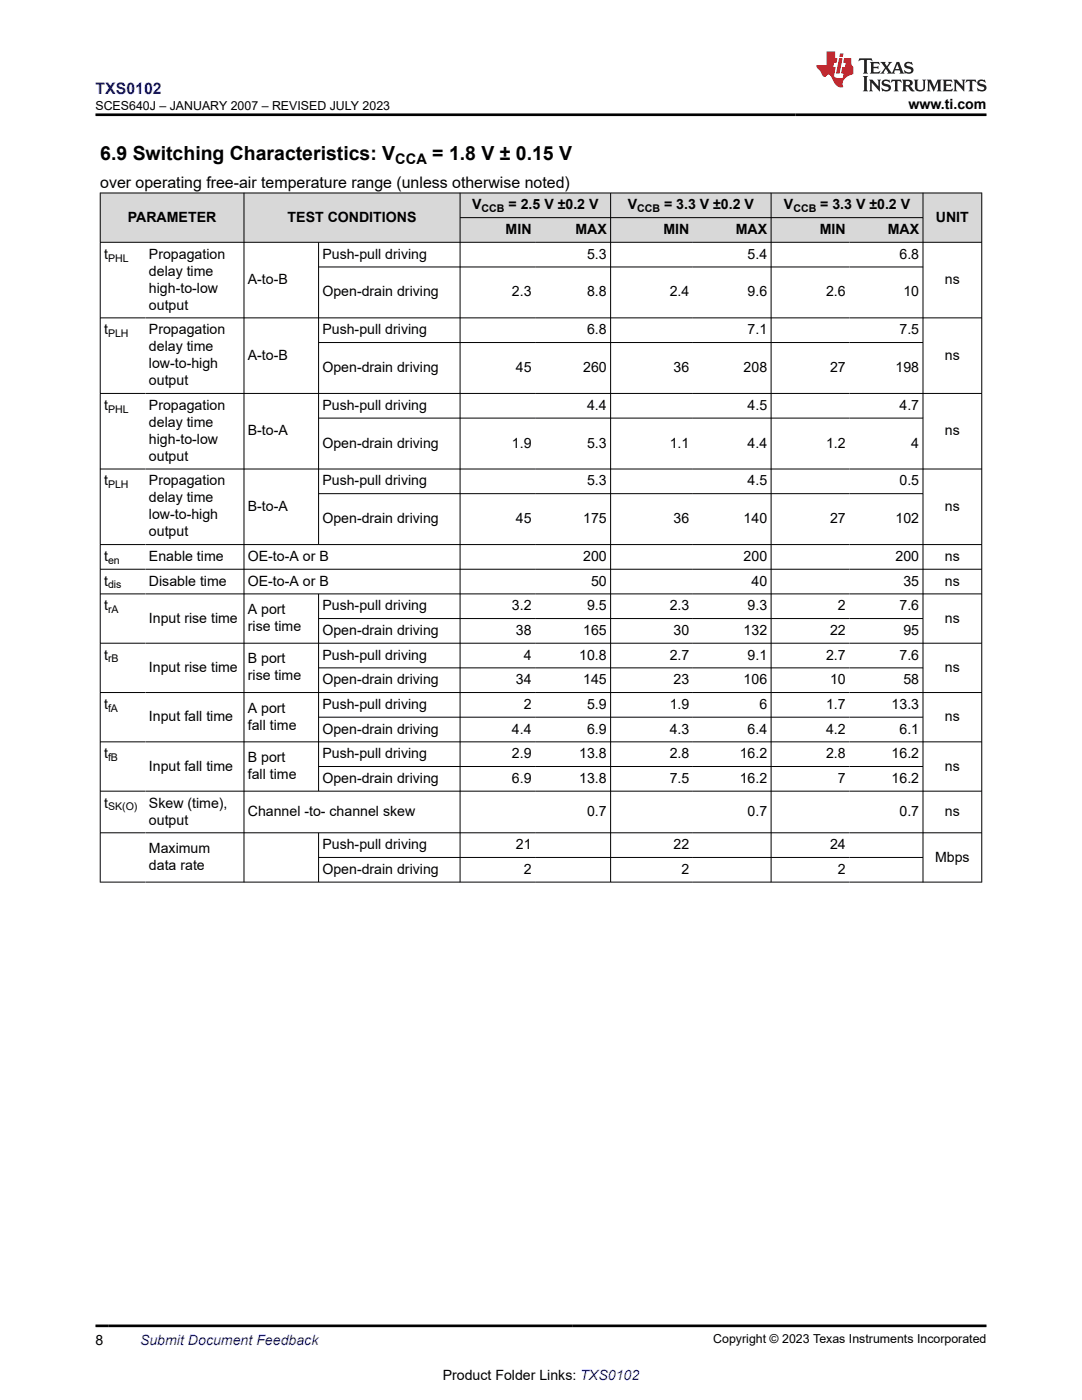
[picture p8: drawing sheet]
<svg xmlns="http://www.w3.org/2000/svg" width="216mm" height="279mm" viewBox="0 0 216 279" stroke-linecap="round" stroke-linejoin="round" font-family="sans-serif">
<defs><g id="words">
<g font-size="3.9">
<text x="20" y="32">6.9 Switching Characteristics: V</text>
<text x="86.3" y="32">= 1.8 V ± 0.15 V</text>
</g>
<text font-size="3.2" fill="#00f" x="19" y="18.7">TXS0102</text>
<text font-size="3.2" x="20" y="37.5">over operating free-air temperature range (unless otherwise noted)</text>
<text font-size="2.9" x="78.9" y="32.8">CCA</text>
<g font-size="2.8">
<text x="181.3" y="21.8">www.ti.com</text>
<text x="94.2" y="41.8">V</text>
<text x="101.5" y="41.8">= 2.5 V ±0.2 V</text>
<text x="125.3" y="41.8">V</text>
<text x="132.5" y="41.8">= 3.3 V ±0.2 V</text>
<text x="156.4" y="41.8">V</text>
<text x="163.7" y="41.8">= 3.3 V ±0.2 V</text>
<text x="25.5" y="44.2">PARAMETER</text>
<text x="57.4" y="44.2">TEST CONDITIONS</text>
<text x="100.9" y="46.7">MIN</text>
<text x="114.8" y="46.7">MAX</text>
<text x="132.4" y="46.7">MIN</text>
<text x="146.8" y="46.7">MAX</text>
<text x="163.6" y="46.7">MIN</text>
<text x="177.1" y="46.7">MAX</text>
<text x="186.7" y="44.2">UNIT</text>
<text x="20.8" y="51.6">t</text>
<text x="29.7" y="51.6">Propagation</text>
<text x="64.3" y="51.6">Push-pull driving</text>
<text x="117.2" y="51.6">5.3</text>
<text x="149.2" y="51.6">5.4</text>
<text x="179.5" y="51.6">6.8</text>
<text x="29.7" y="55">delay time</text>
<text x="29.7" y="58.4">high-to-low</text>
<text x="49.5" y="56.7">A-to-B</text>
<text x="64.3" y="59.2">Open-drain driving</text>
<text x="102.1" y="59.2">2.3</text>
<text x="117.2" y="59.2">8.8</text>
<text x="133.6" y="59.2">2.4</text>
<text x="149.2" y="59.2">9.6</text>
<text x="164.8" y="59.2">2.6</text>
<text x="180.3" y="59.2">10</text>
<text x="188.5" y="56.7">ns</text>
<text x="29.7" y="61.8">output</text>
<text x="20.8" y="66.7">t</text>
<text x="29.7" y="66.7">Propagation</text>
<text x="29.7" y="70.1">delay time</text>
<text x="49.5" y="71.8">A-to-B</text>
<text x="64.3" y="66.7">Push-pull driving</text>
<text x="117.2" y="66.7">6.8</text>
<text x="149.2" y="66.7">7.1</text>
<text x="179.5" y="66.7">7.5</text>
<text x="188.5" y="71.8">ns</text>
<text x="29.7" y="73.5">low-to-high</text>
<text x="29.7" y="76.9">output</text>
<text x="64.3" y="74.3">Open-drain driving</text>
<text x="102.9" y="74.3">45</text>
<text x="116.4" y="74.3">260</text>
<text x="134.4" y="74.3">36</text>
<text x="148.4" y="74.3">208</text>
<text x="165.6" y="74.3">27</text>
<text x="178.7" y="74.3">198</text>
<text x="20.8" y="81.8">t</text>
<text x="29.7" y="81.8">Propagation</text>
<text x="64.3" y="81.8">Push-pull driving</text>
<text x="117.2" y="81.8">4.4</text>
<text x="149.2" y="81.8">4.5</text>
<text x="179.5" y="81.8">4.7</text>
<text x="29.7" y="85.2">delay time</text>
<text x="29.7" y="88.6">high-to-low</text>
<text x="49.5" y="86.9">B-to-A</text>
<text x="64.3" y="89.3">Open-drain driving</text>
<text x="102.1" y="89.3">1.9</text>
<text x="117.2" y="89.3">5.3</text>
<text x="133.6" y="89.3">1.1</text>
<text x="149.2" y="89.3">4.4</text>
<text x="164.8" y="89.3">1.2</text>
<text x="181.8" y="89.3">4</text>
<text x="188.5" y="86.9">ns</text>
<text x="29.7" y="92">output</text>
<text x="20.8" y="96.9">t</text>
<text x="29.7" y="96.9">Propagation</text>
<text x="29.7" y="100.3">delay time</text>
<text x="49.5" y="102">B-to-A</text>
<text x="64.3" y="96.9">Push-pull driving</text>
<text x="117.2" y="96.9">5.3</text>
<text x="149.2" y="96.9">4.5</text>
<text x="179.5" y="96.9">0.5</text>
<text x="188.5" y="102">ns</text>
<text x="29.7" y="103.6">low-to-high</text>
<text x="29.7" y="107">output</text>
<text x="64.3" y="104.4">Open-drain driving</text>
<text x="102.9" y="104.4">45</text>
<text x="116.4" y="104.4">175</text>
<text x="134.4" y="104.4">36</text>
<text x="148.4" y="104.4">140</text>
<text x="165.6" y="104.4">27</text>
<text x="178.7" y="104.4">102</text>
<text x="20.8" y="112">t</text>
<text x="29.7" y="112">Enable time</text>
<text x="49.5" y="112">OE-to-A or B</text>
<text x="116.4" y="112">200</text>
<text x="148.4" y="112">200</text>
<text x="178.7" y="112">200</text>
<text x="188.5" y="112">ns</text>
<text x="20.8" y="116.9">t</text>
<text x="29.7" y="116.9">Disable time</text>
<text x="49.5" y="116.9">OE-to-A or B</text>
<text x="117.9" y="116.9">50</text>
<text x="150" y="116.9">40</text>
<text x="180.3" y="116.9">35</text>
<text x="188.5" y="116.9">ns</text>
<text x="20.8" y="121.8">t</text>
<text x="29.7" y="124.3">Input rise time</text>
<text x="49.5" y="122.6">A port</text>
<text x="49.5" y="126">rise time</text>
<text x="64.3" y="121.8">Push-pull driving</text>
<text x="102.1" y="121.8">3.2</text>
<text x="117.2" y="121.8">9.5</text>
<text x="133.6" y="121.8">2.3</text>
<text x="149.2" y="121.8">9.3</text>
<text x="167.2" y="121.8">2</text>
<text x="179.5" y="121.8">7.6</text>
<text x="188.5" y="124.3">ns</text>
<text x="20.8" y="131.6">t</text>
<text x="64.3" y="126.7">Open-drain driving</text>
<text x="64.3" y="131.6">Push-pull driving</text>
<text x="102.9" y="126.7">38</text>
<text x="104.5" y="131.6">4</text>
<text x="115.6" y="131.6">10.8</text>
<text x="116.4" y="126.7">165</text>
<text x="133.6" y="131.6">2.7</text>
<text x="134.4" y="126.7">30</text>
<text x="148.4" y="126.7">132</text>
<text x="149.2" y="131.6">9.1</text>
<text x="164.8" y="131.6">2.7</text>
<text x="165.6" y="126.7">22</text>
<text x="179.5" y="131.6">7.6</text>
<text x="180.3" y="126.7">95</text>
<text x="29.7" y="134.1">Input rise time</text>
<text x="49.5" y="132.4">B port</text>
<text x="49.5" y="135.8">rise time</text>
<text x="64.3" y="136.6">Open-drain driving</text>
<text x="102.9" y="136.6">34</text>
<text x="116.4" y="136.6">145</text>
<text x="134.4" y="136.6">23</text>
<text x="148.4" y="136.6">106</text>
<text x="165.6" y="136.6">10</text>
<text x="180.3" y="136.6">58</text>
<text x="188.5" y="134.1">ns</text>
<text x="20.8" y="141.5">t</text>
<text x="29.7" y="143.9">Input fall time</text>
<text x="49.5" y="142.3">A port</text>
<text x="64.3" y="141.5">Push-pull driving</text>
<text x="104.5" y="141.5">2</text>
<text x="117.2" y="141.5">5.9</text>
<text x="133.6" y="141.5">1.9</text>
<text x="151.5" y="141.5">6</text>
<text x="164.8" y="141.5">1.7</text>
<text x="177.9" y="141.5">13.3</text>
<text x="188.5" y="143.9">ns</text>
<text x="49.5" y="145.6">fall time</text>
<text x="64.3" y="146.4">Open-drain driving</text>
<text x="102.1" y="146.4">4.4</text>
<text x="117.2" y="146.4">6.9</text>
<text x="133.6" y="146.4">4.3</text>
<text x="149.2" y="146.4">6.4</text>
<text x="164.8" y="146.4">4.2</text>
<text x="179.5" y="146.4">6.1</text>
<text x="20.8" y="151.3">t</text>
<text x="29.7" y="153.8">Input fall time</text>
<text x="49.5" y="152.1">B port</text>
<text x="49.5" y="155.5">fall time</text>
<text x="64.3" y="151.3">Push-pull driving</text>
<text x="102.1" y="151.3">2.9</text>
<text x="115.6" y="151.3">13.8</text>
<text x="133.6" y="151.3">2.8</text>
<text x="147.6" y="151.3">16.2</text>
<text x="164.8" y="151.3">2.8</text>
<text x="177.9" y="151.3">16.2</text>
<text x="188.5" y="153.8">ns</text>
<text x="20.8" y="161.2">t</text>
<text x="29.7" y="161.2">Skew (time),</text>
<text x="64.3" y="156.2">Open-drain driving</text>
<text x="102.1" y="156.2">6.9</text>
<text x="115.6" y="156.2">13.8</text>
<text x="133.6" y="156.2">7.5</text>
<text x="147.6" y="156.2">16.2</text>
<text x="167.2" y="156.2">7</text>
<text x="177.9" y="156.2">16.2</text>
<text x="29.7" y="164.6">output</text>
<text x="49.5" y="162.9">Channel -to- channel skew</text>
<text x="117.2" y="162.9">0.7</text>
<text x="149.2" y="162.9">0.7</text>
<text x="179.5" y="162.9">0.7</text>
<text x="188.5" y="162.9">ns</text>
<text x="29.7" y="170.2">Maximum</text>
<text x="29.7" y="173.6">data rate</text>
<text x="64.3" y="169.5">Push-pull driving</text>
<text x="102.9" y="169.5">21</text>
<text x="134.4" y="169.5">22</text>
<text x="165.6" y="169.5">24</text>
<text x="186.6" y="171.9">Mbps</text>
<text x="64.3" y="174.4">Open-drain driving</text>
<text x="104.5" y="174.4">2</text>
<text x="136" y="174.4">2</text>
<text x="167.2" y="174.4">2</text>
<text x="19" y="268.4">8</text>
<text x="88.3" y="275.3">Product Folder Links: TXS0102</text>
</g>
<text font-size="2.8" fill="#00f" x="27.9" y="268.4">Submit Document Feedback</text>
<g font-size="2.5">
<text x="19.1" y="21.9">SCES640J – JANUARY 2007 – REVISED JULY 2023</text>
<text x="142.3" y="268.1">Copyright © 2023 Texas Instruments Incorporated</text>
</g>
<g font-size="2.1">
<text x="96.1" y="42.4">CCB</text>
<text x="127.1" y="42.4">CCB</text>
<text x="158.3" y="42.4">CCB</text>
<text x="21.6" y="52.2">PHL</text>
<text x="21.6" y="67.3">PLH</text>
<text x="21.6" y="82.4">PHL</text>
<text x="21.6" y="97.4">PLH</text>
<text x="21.6" y="112.5">en</text>
<text x="21.6" y="117.4">dis</text>
<text x="21.6" y="122.4">rA</text>
<text x="21.6" y="132.2">rB</text>
<text x="21.6" y="142">fA</text>
<text x="21.6" y="151.9">fB</text>
<text x="21.6" y="161.7">SK(O)</text>
</g>
</g></defs>
<g fill="#d8d8d8">
<path d="M20 38.5h175.9v4.9h-175.9z" fill-rule="evenodd"/>
<path d="M20.1 38.6h28.5v9.7h-28.5z" fill-rule="evenodd"/>
<path d="M48.7 38.6h43v9.7h-43z" fill-rule="evenodd"/>
<path d="M91.9 38.6h29.9v4.8h-29.9z" fill-rule="evenodd"/>
<path d="M121.9 38.6h31.9v4.8h-31.9z" fill-rule="evenodd"/>
<path d="M153.9 38.6h30.2v4.8h-30.2z" fill-rule="evenodd"/>
<path d="M184.2 38.6h11.6v9.7h-11.6z" fill-rule="evenodd"/>
<path d="M91.9 43.5h14.9v4.8h-14.9z" fill-rule="evenodd"/>
<path d="M106.8 43.5h15v4.8h-15z" fill-rule="evenodd"/>
<path d="M121.9 43.5h16.4v4.8h-16.4z" fill-rule="evenodd"/>
<path d="M138.3 43.5h15.5v4.8h-15.5z" fill-rule="evenodd"/>
<path d="M153.9 43.5h15.6v4.8h-15.6z" fill-rule="evenodd"/>
<path d="M169.5 43.5h14.6v4.8h-14.6z" fill-rule="evenodd"/>
</g>
<g fill="none" stroke="#000" stroke-width=".2">
<path d="M19.9 38.5h176.1M20 38.5v137.6M48.7 38.5v137.6M91.8 38.5v137.6M121.8 38.5v137.6M153.9 38.5v137.6M184.2 38.5v137.6M195.9 38.5v137.6M19.9 48.4h176.1M63.6 48.4v60.3M63.6 53.3h120.6M91.8 43.4h92.4"/>
<path d="M19.9 63.4h176.1M19.9 78.5h176.1M63.6 68.4h120.6M19.9 93.6h176.1M63.6 83.4h120.6M63.6 98.5h120.6M19.9 108.7h176.1M19.9 113.6h176.1M19.9 118.5h176.1M63.6 118.5v39.5M19.9 128.4h176.1M19.9 138.2h176.1"/>
<path d="M63.6 123.4h120.6M63.6 133.3h120.6M19.9 148.1h176.1M19.9 157.9h176.1M63.6 143.1h120.6M63.6 153h120.6M19.9 166.2h176.1M19.9 176h176.1M63.6 166.2v9.9M63.6 171.1h120.6"/>
</g>
<path d="M171.5 11.6l-.2 .6 .5-.2h.6v.1v2.2l-.2 .4h1l-.2-.4v-2.2v-.1h.5l.5 .2-.1-.6zM173.6 12.4l.2 .3v1.6l-.2 .4h1.9l.1-.6a1.08 1.08 0 0 1-1.3 .2v-.7h.6l.4 .2v-.7l-.4 .2h-.6v-.5l.2-.2a1 1 0 0 1 1 .3l-.1-.5zM175.7 12.4l.9 1.1-1 1.2h.9l-.2-.2 .5-.8 .4 .8-.2 .2h1.6l-.2-.2 .2-.5h.9l.1 .5-.1 .2h.9l-.2-.4-.8-1.9h-.5l-.9 2.1-.9-1.1 .9-1h-.8l.2 .2-.4 .6-.4-.6 .2-.2zM179 12.8l.4 1h-.7zM180.7 12.5a.65 .65 0 0 0-.2 .7 .65 .65 0 0 0 .6 .5l.6 .1 .1 .3a.79 .79 0 0 1-.7 .4 .79 .79 0 0 1-.7-.5l.1 .7 .2-.1a.93 .93 0 0 0 1.1 0 .93 .93 0 0 0 .4-.9 1.46 1.46 0 0 0-1.2-.6l-.1-.3a1.09 1.09 0 0 1 1.2 .2l-.2-.6-.1 .1-.5-.2zM172.2 15.2l.2 .4v2.2l-.2 .4h1l-.2-.4v-2.2l.2-.4zM173.4 15.9l.2 .4v1.5l-.2 .4h.8l-.3-.4 .1-1.3 1.6 1.8v-2l.2-.4h-.7l.1 .2 .1 1.1-1.2-1.3zM176.2 16a.65 .65 0 0 0-.2 .8 .65 .65 0 0 0 .6 .4l.6 .2 .1 .2a.79 .79 0 0 1-.7 .4 .79 .79 0 0 1-.7-.5l.1 .7 .2-.1a.93 .93 0 0 0 1.1 .1 .93 .93 0 0 0 .4-1 1.46 1.46 0 0 0-1.2-.5l-.1-.4a1.09 1.09 0 0 1 1.2 .2l-.1-.6-.2 .1-.5-.1zM177.9 15.9l-.1 .6a.63 .63 0 0 1 .8-.3v1.6l-.3 .4h1l-.2-.4v-1.6a.66 .66 0 0 1 .8 .3l-.1-.6zM180 15.9l.2 .4v1.5l-.2 .4h1l-.2-.2-.1-.7h.5l.1 .2a.79 .79 0 0 0 1.2 .6l-1-.9a.61 .61 0 0 0 .6-.6 .61 .61 0 0 0-.5-.7zM180.8 16.2h.1a.47 .47 0 0 1 .5 .1 .47 .47 0 0 1 .1 .5l-.1 .1-.7 .1zM182.3 15.9l.2 .2a2.27 2.27 0 0 0 .4 2 1.04 1.04 0 0 0 1.7-.7v-1.3l.2-.2h-.8l.2 .4v1.1a.6 .6 0 0 1-.6 .6 .6 .6 0 0 1-.6-.6v-1.1l.3-.4zM184.9 15.9l.2 .4v1.5l-.2 .4h.8l-.3-.4v-1.4l.9 1.9 .9-1.9v1.4l-.3 .4h1l-.2-.4v-1.5l.2-.4h-.8l-.7 1.5-.6-1.5zM188.1 15.9l.2 .4v1.5l-.2 .4h1.9l.1-.6a1.09 1.09 0 0 1-1.3 .2v-.7h.6l.4 .2v-.6l-.4 .2h-.6v-.6l.2-.1a1.01 1.01 0 0 1 1 .3l-.1-.6zM190.2 15.9l.3 .4v1.5l-.3 .4h.8l-.2-.4v-1.3l1.6 1.8v-2l.2-.4h-.7l.2 .2v1.1l-1.2-1.3zM192.8 15.9l-.1 .6a.63 .63 0 0 1 .8-.3v1.6l-.3 .4h1l-.2-.4v-1.6a.66 .66 0 0 1 .8 .3l-.1-.6zM195.2 16a.65 .65 0 0 0-.2 .8 .65 .65 0 0 0 .6 .4l.6 .2 .2 .2a.79 .79 0 0 1-.7 .4 .79 .79 0 0 1-.7-.5l.1 .7 .2-.1a.93 .93 0 0 0 1 .1 .93 .93 0 0 0 .5-1 1.46 1.46 0 0 0-1.3-.5v-.4a1.09 1.09 0 0 1 1.2 .2l-.2-.6-.2 .1-.5-.1z" fill="#231f20"/>
<path d="M164.9 10.3v2.7h-2l.1 .4 .8 1a.95 .95 0 0 0 1 .9 .59 .59 0 0 1 .5-.4 .59 .59 0 0 1 .5 .3l.4 .8a1.59 1.59 0 0 0 2.1 1.4 1.61 1.61 0 0 1 1-2.3l1-.3-.1-1.5a1.59 1.59 0 0 1-.3-1.7h-1.5l-.2 .9h.6l-.2 .9h-.5l-.2 .9v.3l.4 .1-.1 .9h-.7a.73 .73 0 0 1-1-.7l.3-1.5h-.5l.1-.9h.5l.2-.9h-.5v-1.3zM167.4 11.6l-.6 3.1h.7l.6-3.1zM167.6 10.7l-.1 .6h.7l.1-.6z" fill="#ed1c24"/>
<path d="M19 22.9h177.8M19 264.6h177.8" fill="none" stroke="#000" stroke-width=".53"/>
<use href="#words"/>
</svg>
